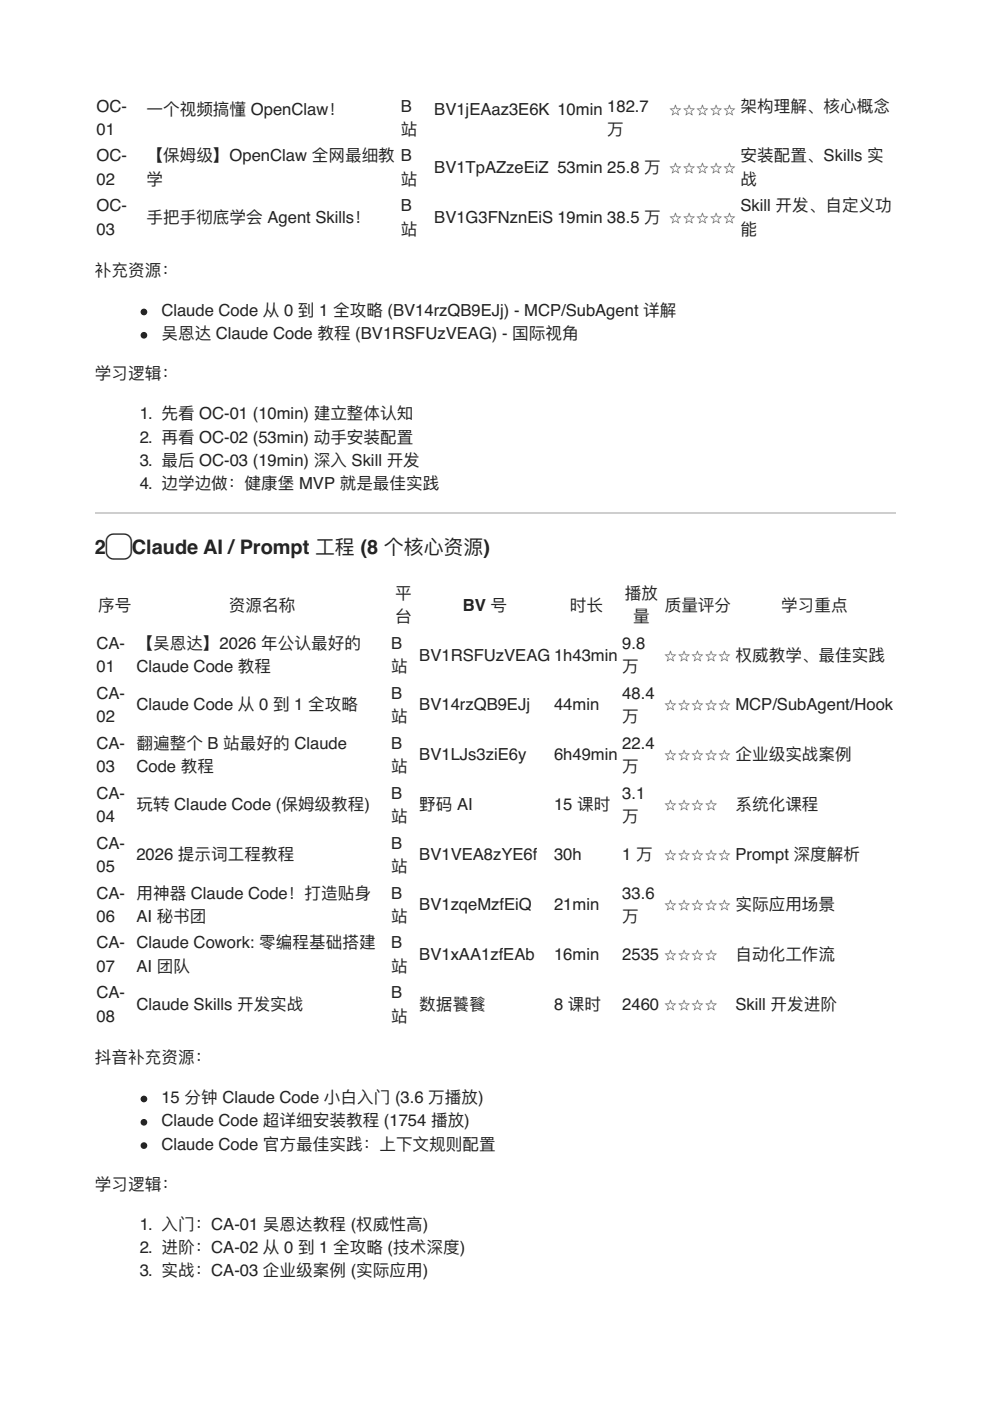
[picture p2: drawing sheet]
<svg xmlns="http://www.w3.org/2000/svg" width="210mm" height="297mm" viewBox="0 0 210 297" stroke-linecap="round" stroke-linejoin="round" font-family="sans-serif">
<defs><g id="words">
<g font-size="4.2" fill="#222">
<text x="20.1" y="117.5">2</text>
<text x="26.8" y="117.5">⃣</text>
<text x="27.9" y="117.5">Claude AI /Prompt ⼯程 (8 个核⼼资源)</text>
</g>
<g font-size="3.5" fill="#222">
<text x="20.5" y="23.7">OC-</text>
<text x="85" y="23.7">B</text>
<text x="20.5" y="28.6">01</text>
<text x="31" y="24.3">⼀个视频搞懂 OpenClaw！</text>
<text x="85" y="28.6">站</text>
<text x="92.1" y="24.3">BV1jEAaz3E6K 10min 182.7</text>
<text x="128.8" y="28.6">万</text>
<text x="141.8" y="24.3">⭐⭐⭐⭐⭐ 架构理解、核⼼概念</text>
<text x="20.5" y="34.2">OC-</text>
<text x="31" y="34.2">【保姆级】OpenClaw 全⽹最细教 B</text>
<text x="157" y="34.2">安装配置、Skills 实</text>
<text x="20.5" y="39.2">02</text>
<text x="31" y="39.2">学</text>
<text x="85" y="39.2">站</text>
<text x="92.1" y="36.7">BV1TpAZzeEiZ 53min 25.8 万 ⭐⭐⭐⭐⭐</text>
<text x="157" y="39.2">战</text>
<text x="20.5" y="44.8">OC-</text>
<text x="31" y="47.3">⼿把⼿彻底学会 Agent Skills！</text>
<text x="85" y="44.8">B</text>
<text x="92.1" y="47.3">BV1G3FNznEiS 19min 38.5 万 ⭐⭐⭐⭐⭐</text>
<text x="157" y="44.8">Skill 开发、⾃定义功</text>
<text x="20.5" y="49.7">03</text>
<text x="85" y="49.7">站</text>
<text x="157" y="49.7">能</text>
<text x="20.1" y="58.6">补充资源：</text>
<text x="34.2" y="67">Claude Code 从 0 到 1 全攻略 (BV14rzQB9EJj) - MCP/SubAgent 详解</text>
<text x="34.2" y="72">吴恩达 Claude Code 教程 (BV1RSFUzVEAG) - 国际视⻆</text>
<text x="20.1" y="80.4">学习逻辑：</text>
<text x="29.6" y="88.9">1. 先看 OC-01 (10min) 建⽴整体认知</text>
<text x="29.6" y="93.8">2. 再看 OC-02 (53min) 动⼿安装配置</text>
<text x="29.6" y="98.8">3. 最后 OC-03 (19min) 深⼊ Skill 开发</text>
<text x="29.6" y="103.7">4. 边学边做：健康堡 MVP 就是最佳实践</text>
<text x="20.8" y="129.5">序号</text>
<text x="48.5" y="129.5">资源名称</text>
<text x="83.8" y="127">平</text>
<text x="83.8" y="131.9">台</text>
<text x="98.1" y="129.5">BV 号</text>
<text x="120.8" y="129.5">时⻓</text>
<text x="132.5" y="127">播放</text>
<text x="134.2" y="131.9">量</text>
<text x="140.9" y="129.5">质量评分</text>
<text x="165.6" y="129.5">学习重点</text>
<text x="20.5" y="137.6">CA- 【吴恩达】2026 年公认最好的</text>
<text x="82.9" y="137.6">B</text>
<text x="131.9" y="137.6">9.8</text>
<text x="20.5" y="142.5">01</text>
<text x="28.9" y="142.5">Claude Code 教程</text>
<text x="82.9" y="142.5">站</text>
<text x="88.9" y="140.1">BV1RSFUzVEAG 1h43min</text>
<text x="131.9" y="142.5">万</text>
<text x="140.8" y="140.1">⭐⭐⭐⭐⭐ 权威教学、最佳实践</text>
<text x="20.5" y="148.2">CA-</text>
<text x="82.9" y="148.2">B</text>
<text x="131.9" y="148.2">48.4</text>
<text x="20.5" y="153.1">02</text>
<text x="28.9" y="150.6">Claude Code 从 0 到 1 全攻略</text>
<text x="82.9" y="153.1">站</text>
<text x="88.9" y="150.6">BV14rzQB9EJj</text>
<text x="117.5" y="150.6">44min</text>
<text x="131.9" y="153.1">万</text>
<text x="140.8" y="150.6">⭐⭐⭐⭐⭐ MCP/SubAgent/Hook</text>
<text x="20.5" y="158.7">CA- 翻遍整个 B 站最好的 Claude</text>
<text x="82.9" y="158.7">B</text>
<text x="88.9" y="161.2">BV1LJs3ziE6y</text>
<text x="117.5" y="161.2">6h49min</text>
<text x="131.9" y="158.7">22.4</text>
<text x="140.8" y="161.2">⭐⭐⭐⭐⭐ 企业级实战案例</text>
<text x="20.5" y="163.7">03</text>
<text x="28.9" y="163.7">Code 教程</text>
<text x="82.9" y="163.7">站</text>
<text x="131.9" y="163.7">万</text>
<text x="20.5" y="169.3">CA-</text>
<text x="28.9" y="171.8">玩转 Claude Code (保姆级教程)</text>
<text x="82.9" y="169.3">B</text>
<text x="88.9" y="171.8">野码 AI</text>
<text x="117.5" y="171.8">15 课时</text>
<text x="131.9" y="169.3">3.1</text>
<text x="140.8" y="171.8">⭐⭐⭐⭐</text>
<text x="155.9" y="171.8">系统化课程</text>
<text x="20.5" y="174.3">04</text>
<text x="20.5" y="179.9">CA-</text>
<text x="82.9" y="174.3">站</text>
<text x="82.9" y="179.9">B</text>
<text x="131.9" y="174.3">万</text>
<text x="20.5" y="184.9">05</text>
<text x="28.9" y="182.4">2026 提示词⼯程教程</text>
<text x="82.9" y="184.9">站</text>
<text x="88.9" y="182.4">BV1VEA8zYE6f</text>
<text x="117.5" y="182.4">30h</text>
<text x="131.9" y="182.4">1 万 ⭐⭐⭐⭐⭐ Prompt 深度解析</text>
<text x="20.5" y="190.5">CA- ⽤神器 Claude Code！打造贴身</text>
<text x="82.9" y="190.5">B</text>
<text x="131.9" y="190.5">33.6</text>
<text x="20.5" y="195.4">06</text>
<text x="28.9" y="195.4">AI 秘书团</text>
<text x="82.9" y="195.4">站</text>
<text x="88.9" y="193">BV1zqeMzfEiQ</text>
<text x="117.5" y="193">21min</text>
<text x="131.9" y="195.4">万</text>
<text x="140.8" y="193">⭐⭐⭐⭐⭐ 实际应⽤场景</text>
<text x="20.5" y="201.1">CA- Claude Cowork: 零编程基础搭建</text>
<text x="82.9" y="201.1">B</text>
<text x="88.9" y="203.6">BV1xAA1zfEAb</text>
<text x="117.5" y="203.6">16min</text>
<text x="131.9" y="203.6">2535 ⭐⭐⭐⭐</text>
<text x="155.9" y="203.6">⾃动化⼯作流</text>
<text x="20.5" y="206">07</text>
<text x="28.9" y="206">AI 团队</text>
<text x="82.9" y="206">站</text>
<text x="20.5" y="211.7">CA-</text>
<text x="28.9" y="214.1">Claude Skills 开发实战</text>
<text x="82.9" y="211.7">B</text>
<text x="88.9" y="214.1">数据饕餮</text>
<text x="117.5" y="214.1">8 课时</text>
<text x="131.9" y="214.1">2460 ⭐⭐⭐⭐</text>
<text x="155.9" y="214.1">Skill 开发进阶</text>
<text x="20.5" y="216.6">08</text>
<text x="82.9" y="216.6">站</text>
<text x="20.1" y="225.4">抖⾳补充资源：</text>
<text x="34.2" y="233.9">15 分钟 Claude Code ⼩⽩⼊⻔ (3.6 万播放)</text>
<text x="34.2" y="238.8">Claude Code 超详细安装教程 (1754 播放)</text>
<text x="34.2" y="243.8">Claude Code 官⽅最佳实践：上下⽂规则配置</text>
<text x="20.1" y="252.2">学习逻辑：</text>
<text x="29.6" y="260.7">1. ⼊⻔：CA-01 吴恩达教程 (权威性⾼)</text>
<text x="29.6" y="265.6">2. 进阶：CA-02 从 0 到 1 全攻略 (技术深度)</text>
<text x="29.6" y="270.6">3. 实战：CA-03 企业级案例 (实际应⽤)</text>
</g>
</g></defs>
<path d="M20.1 108.8h169.7" fill="none" stroke="#ccc" stroke-width=".35"/>
<g fill="#222" stroke="#222" stroke-width=".35">
<circle cx="30.5" cy="66.1" r=".53"/>
<circle cx="30.5" cy="71.1" r=".53"/>
<circle cx="30.5" cy="233" r=".53"/>
<circle cx="30.5" cy="237.9" r=".53"/>
<circle cx="30.5" cy="242.9" r=".53"/>
</g>
<use href="#words"/>
</svg>
